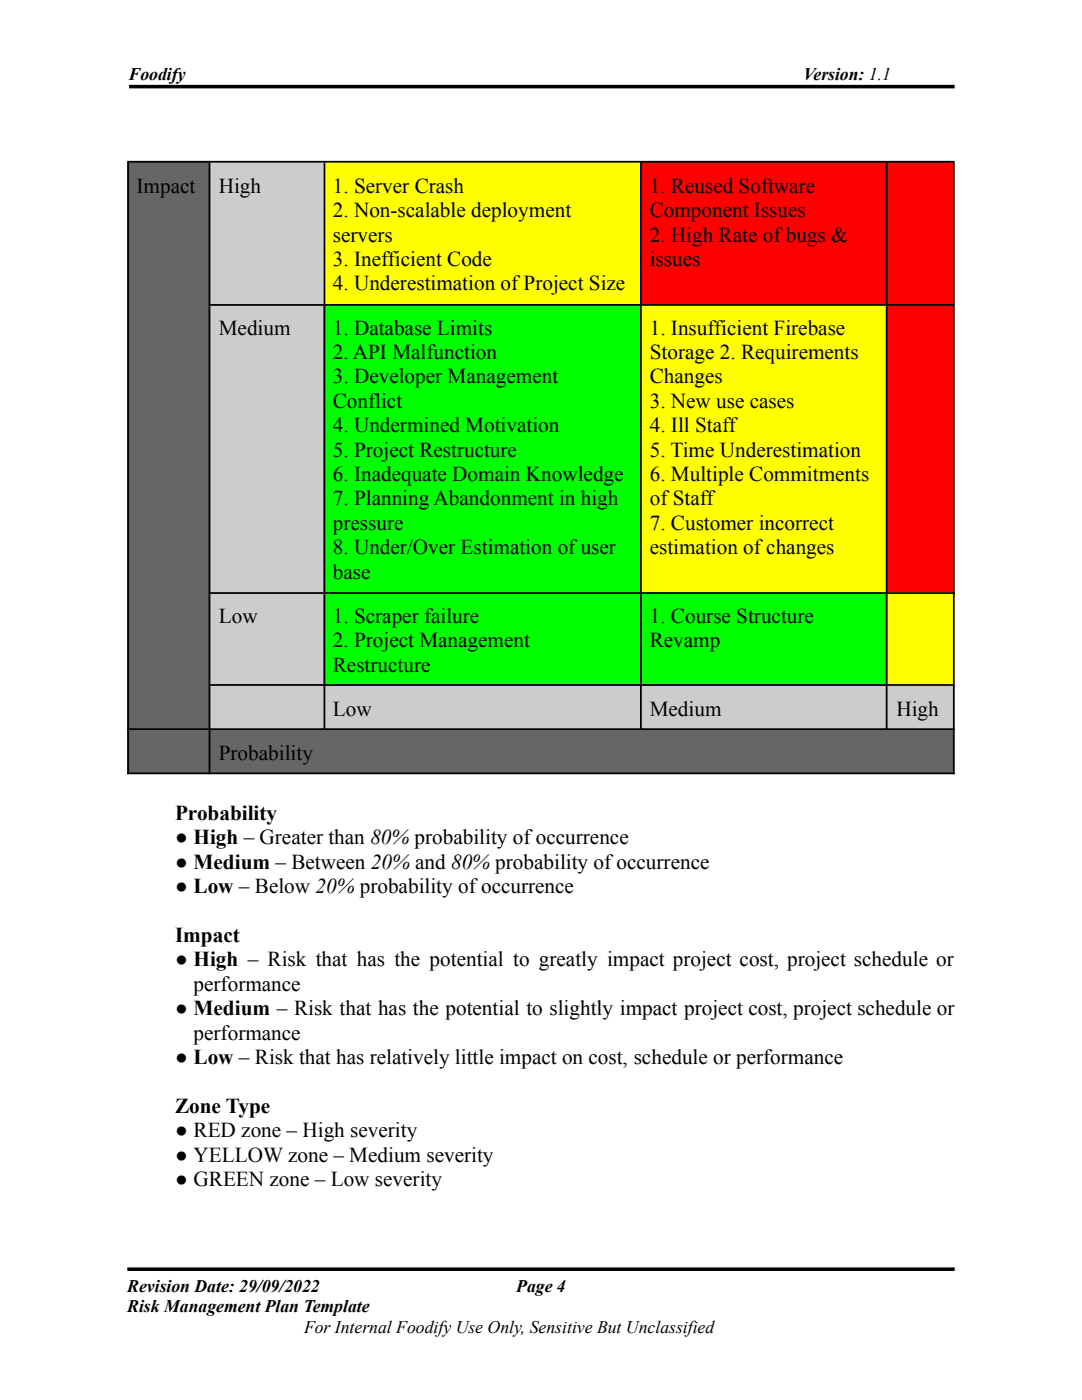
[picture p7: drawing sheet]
<svg xmlns="http://www.w3.org/2000/svg" width="216mm" height="279mm" viewBox="0 0 216 279" stroke-linecap="round" stroke-linejoin="round" font-family="sans-serif">
<defs><g id="words">
<g font-size="4.2">
<text x="27.3" y="38.5">Impact</text>
<text x="43.7" y="38.5">High</text>
<text x="66.4" y="38.5">1. Server Crash</text>
<text x="129.6" y="38.5">1. Reused Software</text>
<text x="66.4" y="43.4">2. Non-scalable deployment</text>
<text x="129.6" y="43.4">Component Issues</text>
<text x="66.4" y="48.2">servers</text>
<text x="66.4" y="53.1">3. Inefficient Code</text>
<text x="129.6" y="48.2">2. High Rate of bugs &amp;</text>
<text x="129.6" y="53.1">issues</text>
<text x="66.4" y="58">4. Underestimation of Project Size</text>
<text x="43.7" y="66.8">Medium</text>
<text x="66.4" y="66.8">1. Database Limits</text>
<text x="66.4" y="71.7">2. API Malfunction</text>
<text x="129.6" y="66.8">1. Insufficient Firebase</text>
<text x="129.6" y="71.7">Storage 2. Requirements</text>
<text x="66.4" y="76.5">3. Developer Management</text>
<text x="129.6" y="76.5">Changes</text>
<text x="66.4" y="81.4">Conflict</text>
<text x="129.6" y="81.4">3. New use cases</text>
<text x="66.4" y="86.3">4. Undermined Motivation</text>
<text x="129.6" y="86.3">4. Ill Staff</text>
<text x="66.4" y="91.1">5. Project Restructure</text>
<text x="129.6" y="91.1">5. Time Underestimation</text>
<text x="66.4" y="96">6. Inadequate Domain Knowledge</text>
<text x="66.4" y="100.9">7. Planning Abandonment in high</text>
<text x="129.6" y="96">6. Multiple Commitments</text>
<text x="129.6" y="100.9">of Staff</text>
<text x="66.4" y="105.7">pressure</text>
<text x="129.6" y="105.7">7. Customer incorrect</text>
<text x="66.4" y="110.6">8. Under/Over Estimation of user</text>
<text x="129.6" y="110.6">estimation of changes</text>
<text x="66.4" y="115.5">base</text>
<text x="43.7" y="124.3">Low</text>
<text x="66.4" y="124.3">1. Scraper failure</text>
<text x="129.6" y="124.3">1. Course Structure</text>
<text x="66.4" y="129.2">2. Project Management</text>
<text x="129.6" y="129.2">Revamp</text>
<text x="66.4" y="134">Restructure</text>
<text x="66.4" y="142.9">Low</text>
<text x="129.6" y="142.9">Medium</text>
<text x="178.9" y="142.9">High</text>
<text x="43.7" y="151.7">Probability</text>
<text x="34.9" y="163.6">Probability</text>
<text x="34.9" y="168.5">● High – Greater than 80% probability of occurrence</text>
<text x="34.9" y="173.3">● Medium – Between 20% and 80% probability of occurrence</text>
<text x="34.9" y="178.2">● Low – Below 20% probability of occurrence</text>
<text x="34.9" y="188">Impact</text>
<text x="34.9" y="192.9">● High – Risk that has the potential to greatly impact project cost, project schedule or</text>
<text x="38.6" y="197.7">performance</text>
<text x="34.9" y="202.6">● Medium – Risk that has the potential to slightly impact project cost, project schedule or</text>
<text x="38.6" y="207.5">performance</text>
<text x="34.9" y="212.4">● Low – Risk that has relatively little impact on cost, schedule or performance</text>
<text x="34.9" y="222.1">Zone Type</text>
<text x="34.9" y="227">● RED zone – High severity</text>
<text x="34.9" y="231.9">● YELLOW zone – Medium severity</text>
<text x="34.9" y="236.8">● GREEN zone – Low severity</text>
</g>
<g font-size="3.5">
<text x="25.7" y="16">Foodify</text>
<text x="160.4" y="16">Version: 1.1</text>
<text x="25.4" y="257.8">Revision Date: 29/09/2022</text>
<text x="103" y="257.8">Page 4</text>
<text x="25.4" y="261.9">Risk Management Plan Template</text>
<text x="60.7" y="265.9">For Internal Foodify Use Only, Sensitive But Unclassified</text>
</g>
</g></defs>
<path d="M25.4 32.4h16.4v113.3h-16.4z" fill="#666"/>
<path d="M41.8 32.4h22.8v28.3h-22.8z" fill="#ccc"/>
<path d="M64.6 32.4h63.2v28.3h-63.2z" fill="#ff0"/>
<g fill="#f00">
<path d="M127.8 32.4h49.2v28.3h-49.2z"/>
<path d="M177 32.4h13.2v28.3h-13.2z"/>
</g>
<path d="M41.8 60.7h22.8v57.4h-22.8z" fill="#ccc"/>
<path d="M64.6 60.7h63.2v57.4h-63.2z" fill="#0f0"/>
<path d="M127.8 60.7h49.2v57.4h-49.2z" fill="#ff0"/>
<path d="M177 60.7h13.2v57.4h-13.2z" fill="#f00"/>
<path d="M41.8 118.1h22.8v18.8h-22.8z" fill="#ccc"/>
<g fill="#0f0">
<path d="M64.6 118.1h63.2v18.8h-63.2z"/>
<path d="M127.8 118.1h49.2v18.8h-49.2z"/>
</g>
<path d="M177 118.1h13.2v18.8h-13.2z" fill="#ff0"/>
<g fill="#ccc">
<path d="M41.8 136.9h22.8v8.8h-22.8z"/>
<path d="M64.6 136.9h63.2v8.8h-63.2z"/>
<path d="M127.8 136.9h49.2v8.8h-49.2z"/>
<path d="M177 136.9h13.2v8.8h-13.2z"/>
</g>
<g fill="#666">
<path d="M25.4 145.7h16.4v8.7h-16.4z"/>
<path d="M41.8 145.7h148.4v8.7h-148.4z"/>
</g>
<path d="M25.8 17.3h164.7M25.4 253.3h165.1" fill="none" stroke="#000" stroke-width=".71" stroke-linecap="butt"/>
<path d="M25.4 32.3h165.1M25.6 32.5v122M41.8 32.5v122M64.7 32.5v113.2M127.9 32.5v113.2M176.9 32.5v113.2M190.3 32.5v122M41.6 60.9h148.9M41.6 118.4h148.9M41.6 136.7h148.9M25.4 145.5h165.1M25.4 154.3h165.1" fill="none" stroke="#000" stroke-width=".35"/>
<use href="#words"/>
</svg>
